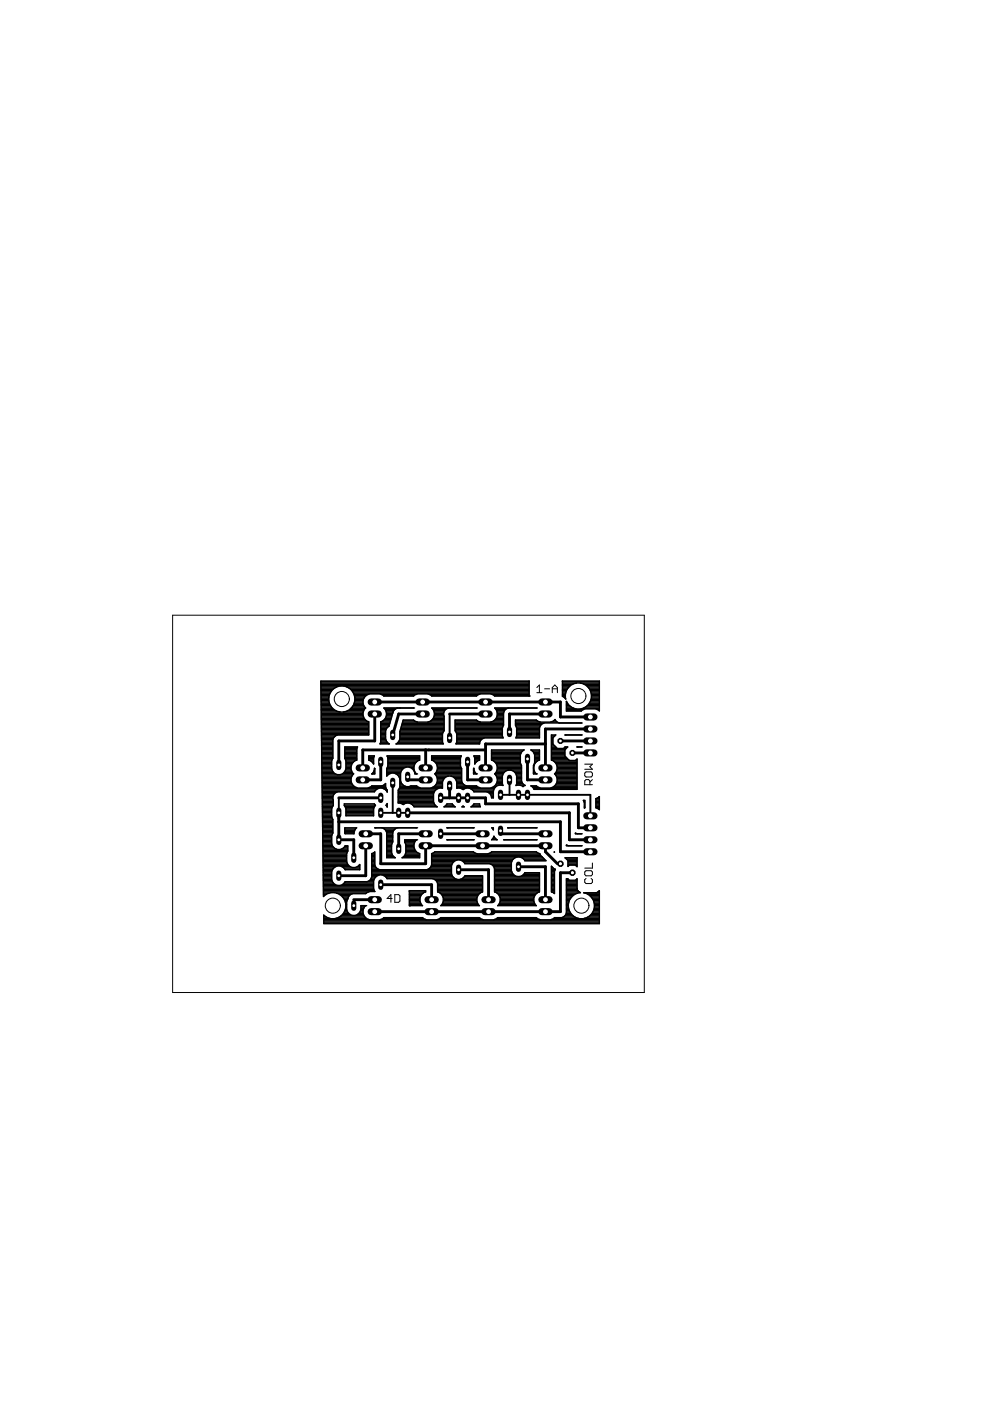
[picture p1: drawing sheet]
<svg xmlns="http://www.w3.org/2000/svg" width="210mm" height="297mm" viewBox="0 0 210 297" stroke-linecap="round" stroke-linejoin="round" font-family="sans-serif">
<g fill="none" stroke="#000" stroke-width=".21">
<path d="M36.6 130.4h100v80h-100zM113.8 145.8l.6-.6v1.7M113.8 146.9h1.1M115.5 146h1M117.1 146h1.1M117.1 146.9v-1.1l.5-.6 .6 .6v1.1M124 163.9l.3-.2h1l.3 .2v.6l-.3 .2h-1l-.3-.2zM124 162h1.6l-.5 .6 .5 .5h-1.6M125.1 166.4v-.8l-.3-.3h-.5l-.3 .3v.8h1.6M125.6 165.3l-.5 .5M83.2 190.5h-1.1l.8-.8v1.6M83.7 189.7h.8l.3 .3v1l-.3 .3h-.8z"/>
<path d="M124.3 186.2l-.3 .3v.6l.3 .2h1l.3-.2v-.6l-.3-.3M124.3 184.6h1l.3 .3v.5l-.3 .3h-1l-.3-.3v-.5zM125.6 183v1.1h-1.6"/>
<circle cx="72.5" cy="148.2" r="1.6"/>
<circle cx="122.6" cy="147.6" r="1.6"/>
<circle cx="70.6" cy="192" r="1.6"/>
<circle cx="123.3" cy="192" r="1.6"/>
</g>
<g fill="none" stroke="#000" stroke-width="1.5">
<path d="M78.7 148.8h1.5M78.7 151.4h1.5M88.9 148.8h1.5M88.9 151.4h1.5M102.2 148.8h1.5M102.2 151.4h1.5M114.9 148.8h1.5M114.9 151.4h1.5M124.4 159.6h1.5M124.4 157.1h1.5M124.4 154.6h1.5M124.4 152h1.5"/>
<path d="M76.2 162.8h1.5M76.2 165.3h1.5M76.8 179.3h1.5M76.8 176.8h1.5M89.5 179.3h1.5M89.5 176.8h1.5M89.5 162.8h1.5M89.5 165.3h1.5M101.6 179.3h1.5M101.6 176.8h1.5M102.2 162.8h1.5M102.2 165.3h1.5"/>
<path d="M114.9 179.3h1.5M114.9 176.8h1.5M114.9 162.8h1.5M114.9 165.3h1.5M124.4 178h1.5M124.4 175.5h1.5M124.4 173h1.5M78.7 193.3h1.5M78.7 190.7h1.5M90.8 193.3h1.5M90.8 190.7h1.5M102.8 193.3h1.5"/>
<path d="M102.8 190.7h1.5M114.9 193.3h1.5M114.9 190.7h1.5M124.4 180.6h1.5"/>
</g>
<g fill="none" stroke="#000" stroke-width="1.1">
<path d="M83.3 155.3v1.1M95.3 155.9v1.1M108 154.6v1.1M71.8 161.6v1.1M71.8 171.8v1.1M71.8 177.5v1.1M80.7 161v1.1M80.7 168.6v1.1M80.7 171.8v1.1M83.3 165.4v1.1M84.5 171.8v1.1M84.5 179.4v1.1"/>
<path d="M86.4 164.2v1.1M86.4 171.8v1.1M93.4 168.6v1.1M93.4 176.2v1.1M95.3 166.1v1.1M97.2 168.6v1.1M99.1 161v1.1M99.1 168.6v1.1M106.1 168v1.1M106.1 175.6v1.1M108 164.8v1.1M109.9 168v1.1"/>
<path d="M111.8 160.4v1.1M111.8 168v1.1M71.8 185.1v1.1M75 181.3v1.1M75 191.5v1.1M80.7 187v1.1M97.2 183.8v1.2M109.9 183.2v1.1"/>
</g>
<g fill="none" stroke="#000" stroke-width=".61">
<path d="M79.5 148.8h39.3v3.2h6.4M79.5 151.4v5.7h-7.7v5.1M89.6 151.4h-5.1l-1.2 4.4M90.2 159v3.8M95.3 151.4h7.6M102.9 159h-26v3.8M115.6 157.7h-12.7v5.1M115.6 151.4h-7.6v3.8M118.8 157.1h6.4M121.4 159.6h3.8M125.2 154.6h-9.6v8.2M71.8 174.2h47v6.4h6.4"/>
<path d="M71.8 172.3v5.7h3.2v3.9M71.8 169.2h8.9M77.5 176.8h3.2v6.3h9.5v-3.8h25.4v1.3l2.6 2.5M77.5 179.3v6.4h-5.7M80.7 161.5v3.8h-3.8M86.4 164.7v.6h3.8M86.4 172.3h34.3v5.7h4.5M90.2 176.8h-5.7v3.2M93.4 176.8h8.9M93.4 169.2h9.5v1.2h19.7v5.1h2.6M95.3 166.6v2.6M99.1 161.5v3.8h3.8"/>
<path d="M106.1 176.8h9.5M111.8 160.9v4.4h3.8M75 190.7h4.5M80.7 187.6h10.8v3.1M97.2 184.4h6.4v6.3M109.9 183.8h5.7v6.9M121.4 185h-2.6v8.3h-39.3"/>
</g>
<path d="M78.8 148.8h.7M95.3 151.4v5.1M71.8 169.2v3.1M80.7 172.3h5.7M83.3 166v6.3M106.1 168.5h19.1v4.5M106.1 176.1v.7M108 165.3v3.2M115.6 179.3v.7M75 190.7v1.3M90.9 193.3h.6M118.2 183.1h.6" fill="none" stroke="#000" stroke-width=".41"/>
<g fill="#000">
<circle cx="84.5" cy="150.1" r=".15"/>
<circle cx="84.7" cy="150.1" r=".15"/>
<circle cx="87.7" cy="150.1" r=".15"/>
<circle cx="101" cy="150.1" r=".15"/>
<circle cx="112.2" cy="147.6" r=".15"/>
<circle cx="113.7" cy="150.1" r=".15"/>
<circle cx="118.8" cy="157.1" r=".69"/>
<circle cx="119.8" cy="155.8" r=".15"/>
<circle cx="121.4" cy="159.6" r=".69"/>
<circle cx="122.4" cy="158.4" r=".15"/>
<circle cx="123.2" cy="155.8" r=".15"/>
<circle cx="123.2" cy="153.3" r=".15"/>
<circle cx="123.2" cy="158.4" r=".15"/>
<circle cx="78.8" cy="164.1" r=".15"/>
<circle cx="79.5" cy="175.5" r=".15"/>
<circle cx="88.3" cy="178" r=".15"/>
<circle cx="88.3" cy="175.5" r=".15"/>
<circle cx="88.3" cy="164.1" r=".15"/>
<circle cx="94.8" cy="178" r=".15"/>
<circle cx="94.8" cy="175.5" r=".15"/>
<circle cx="100.4" cy="175.5" r=".15"/>
<circle cx="100.4" cy="178" r=".15"/>
<circle cx="101" cy="164.1" r=".15"/>
<circle cx="107.6" cy="175.5" r=".15"/>
<circle cx="113.7" cy="175.5" r=".15"/>
<circle cx="113.7" cy="178" r=".15"/>
<circle cx="113.7" cy="164.1" r=".15"/>
<circle cx="123.2" cy="176.8" r=".15"/>
<circle cx="123.2" cy="179.3" r=".15"/>
<circle cx="77.5" cy="192" r=".15"/>
<circle cx="86.8" cy="192" r=".15"/>
<circle cx="118.8" cy="183.1" r=".69"/>
<circle cx="121.4" cy="185" r=".69"/>
</g>
<g fill="none" stroke="#000" stroke-width=".3">
<path d="M68 144.6h44.2M68 144.8h44.2M68 145.1h44.2M68 145.4h44.2M68 145.6h3.4M68 145.9h2.9M68 146.2h2.6M68 146.4h2.3M68.1 146.7h2M68.1 147h1.9M68.1 147.2h1.8M68.1 147.5h1.7"/>
<path d="M68.1 147.8h1.6M68.1 148h1.6M68.1 148.3h1.6M68.1 148.6h1.6M68.1 148.8h1.7M68.1 149.1h1.7M68.1 149.4h1.8M68.1 149.6h2M68.1 149.9h2.1M68.1 150.2h2.4M68.1 150.4h2.7M68.1 150.7h3.1"/>
<path d="M68.1 151h8.9M68.1 151.2h8.9M68.1 151.5h8.9M68.1 151.8h8.9M68.1 152h9M68.1 152.3h9.1M68.1 152.6h9.3M68.1 152.8h9.6M68.1 153.1h10.1M68.1 153.4h10.1M68.1 153.6h10.1M68.1 153.9h10.1"/>
<path d="M68.1 154.2h10.1M68.1 154.4h10.1M68.2 154.7h10M68.2 155h10M68.2 155.2h10M68.2 155.5h10M68.2 155.8h10M68.2 156h2.9M68.2 156.3h2.6M68.2 156.6h2.5M68.2 156.8h2.4M68.2 157.1h2.4"/>
<path d="M68.2 157.4h2.4M68.2 157.6h2.4M68.2 157.9h2.4M68.2 158.2h2.4M68.2 158.4h2.4M68.2 158.7h2.4M68.2 159h2.4M68.2 159.2h2.4M68.2 159.5h2.4M68.2 159.8h2.4M69.7 148.6l.6 1.3M70.3 149.9l.5 .5"/>
<path d="M70.6 156.8v3.9M70.8 150.4l1.3 .6M71.4 145.6a2.79 2.79 0 0 0-1.7 3M71.4 145.6l.7-.2 1.4 .2M73.1 158.7h2.6M73.1 159.8h2.5M73.1 159.5h2.5M73.1 159.2h2.5M73.1 159h2.5M73.1 158.4h2.7M73.5 145.6a2.79 2.79 0 0 1 1.7 3M73.5 145.6h38.7"/>
<path d="M73.7 150.7h3.4M74 145.9h38.2M74.2 150.4h3M74.2 150.4l-1.4 .6M74.3 146.2h37.9M74.4 150.2h3.1M74.6 146.4h37.6M74.7 149.9l-.5 .5M74.7 149.9h2.6M74.8 146.7h37.4M74.8 149.6h2.3M74.9 147h37.3"/>
<path d="M75 149.4h2M75.1 147.2h3M75.1 149.1h1.9M75.1 147.5h2.5M75.2 148.8h1.8M75.2 147.8h2.1M75.2 148.6l-.5 1.3M75.2 148.6h1.8M75.2 148.3h1.8M75.2 148h2M80.6 157.6h1.8M80.7 157.4h1.4"/>
<path d="M80.7 153.1h2M80.7 157.1h1.2M80.7 156.8h1.1M80.7 156.6h1M80.7 156.3h1M80.7 156h1M80.7 155.8h1M80.7 155.5h1M80.7 155.2h1M80.7 155h1M80.7 154.7h1.2M80.7 154.4h1.3"/>
<path d="M80.7 154.2h1.5M80.7 153.9h1.8M80.7 153.6h1.9M80.7 153.4h1.9M80.8 147.2h7.4M81.2 152.8h1.6M81.3 147.5h6.5M81.4 150.2h2.7M81.5 152.6h1.4M81.7 150.4h2M81.7 152.3h1.3M81.8 150.7h1.6"/>
<path d="M81.8 152h1.2M81.9 151h1.4M81.9 151.8h1.2M81.9 151.5h1.3M81.9 151.2h1.4M83.3 151v.2M84.1 150.1l-.4 .3-.4 .6M84.2 157.6h9.7M84.3 150.1h-.2M84.4 157.4h9.4M84.5 150.1h-3.1a1.7 1.7 0 0 1-.7 2.9v4.3l-.1 .4h2l-.6-.5-.3-.5v-1.7l.3-.6 .5-.4 .8-2.8M84.6 157.1h9.2"/>
<path d="M84.7 150.1h3M84.7 156.8h9.1M84.8 156.6h9M84.8 156.3h9M84.8 156h9M84.8 155.8h9M84.8 155.5h9.1M84.8 155.2h9.2M84.8 155h9.3M84.9 154.7h9.3M85 154.4h9.2M85.1 154.2h9.1"/>
<path d="M85.1 153.9h9.1M85.2 153.6h9M85.3 153.4h8.9M85.4 153.1h8.8M85.4 152.8h2.5M88.5 153.1l-.8-.5h-2.2l-.7 2.5v1.6l-.2 .5-.6 .5h10l-.2-.4v-1.7l.4-.7M91 147.2h10.6M91.4 152.8h2.8M91.5 147.5h9.6M91.6 150.2h3.4M91.6 152.6h2.6M91.9 150.4h2.6"/>
<path d="M91.9 152.3h2.3M92 150.7h2.2M92 152h2.2M92.1 151h2M92.1 151.8h2M92.1 151.5h2M92.1 151.2h2M95.1 150.1a1.26 1.26 0 0 0-.9 1.8v3M96.5 154.9l.3 .7v1.7l-.1 .4h5a1.24 1.24 0 0 1 1-1.2h4l-.2-.5M96.5 153.1h10.3M96.5 154.7h10M96.5 154.4h10"/>
<path d="M96.5 154.2h10.1M96.5 153.9h10.2M96.5 153.6h10.3M96.5 153.4h10.3M96.5 152.8h4.7M96.5 155h10M96.7 155.2h9.8M96.7 157.6h5M96.8 155.5h9.7M96.8 157.4h4.9M96.8 157.1h5M96.8 156.8h5.3"/>
<path d="M96.8 156.6h5.7M96.8 156.3h9.8M96.8 156h9.7M96.8 155.8h9.7M101 150.1h-9.5a1.73 1.73 0 0 1 .6 1.8 1.73 1.73 0 0 1-1.4 1.2M101.8 153.1l-.8-.5h-4.5v2.3M104.2 159.8h6.2M104.2 159.5h6.3M104.2 159.2h6.6M104.3 147.2h7.9M104.7 152.8h2.1M104.8 147.5h7.4"/>
<path d="M104.9 150.2h2.8M105 152.6h1.8M105.2 150.4h2M105.2 152.3h1.6M105.3 150.7h1.6M105.3 152h1.5M105.4 151h1.4M105.4 151.8h1.4M105.4 151.5h1.4M105.4 151.2h1.4M106.7 153.8l-.2 .5v1.7M106.8 153.8h-.1"/>
<path d="M107.8 150.1l-.8 .6-.2 .4v2.7M109.3 153.1h8.8M109.3 153.8h.1M109.3 153.6h5.5M109.3 153.4h5.9M109.3 152.8h4.6M109.3 153.8l.2 .5v1.7M109.4 153.9h5.1M109.4 156.3h5M109.5 154.2h4.9M109.5 156h4.9M109.5 155.8h4.9"/>
<path d="M109.5 155.5h4.9M109.5 155.2h4.9M109.5 155h4.9M109.5 154.7h4.9M109.5 154.4h4.9M110.6 159.5l.5-.5h-6.9v2.2l.5 .1M110.6 159.5l-.3 .5M112.2 144.5v3.1h-7.3l-.8-.5h-2.3l-.8 .5h-9.5l-.8-.5h-2.2l-.8 .5h-6.3l-.8-.5h-2.3a1.73 1.73 0 0 0-1.3 1.3 1.73 1.73 0 0 0 .5 1.7 1.7 1.7 0 0 0 .7 2.9v2.8h-6.6l-.8 .6-.2 .4M112.2 144.5v-.1h-44.2l.6 45.7a2.78 2.78 0 0 1 3.5-.4 2.78 2.78 0 0 1 1 3.4M112.9 159.2h1.5M113.1 159.5l-.6-.5h1.9v2.2l-.5 .1M113.1 159.5a2.92 2.92 0 0 1 0 2.8v1.8h.6l-.3-.3"/>
<path d="M113.1 159.5h1.3M113.2 159.8h1.2M113.7 150.1h-8.8a1.73 1.73 0 0 1 .5 1.8 1.73 1.73 0 0 1-1.3 1.2M114.5 153.1l-.8-.5h-4.4v1.2M116.9 158.7h3.1M116.9 159.8h2.9M116.9 159.5h2.9M116.9 159.2h2.9M116.9 159h2.9M116.9 158.4h1M116.9 158.2h.7M116.9 157.9h.5"/>
<path d="M116.9 157.6h.3M116.9 157.4h.3M116.9 157.1h.3M116.9 156.8h.3M116.9 156.6h.3M116.9 156.3h.5M116.9 156h.7M117.4 152.8h.4M117.7 152.6h.1M117.7 152.6l.4 .5M117.7 152.6l-.9 .5M118.1 153.1l.5 .2"/>
<path d="M118.2 158.7l-1-.9v-1.4l.6-.6h-.9v5.4l.5 .1M119.3 144.5l-.1-.1h7.9v6.3M119.3 144.5l-.1 3.1 .3 .2M119.3 144.8h2.9M119.3 147.5h.6M119.3 147.2h.6M119.3 147h.6M119.3 146.7h.7M119.3 146.4h.8M119.3 146.2h1M119.3 145.9h1.1M119.3 145.6h1.4"/>
<path d="M119.3 145.4h1.6M119.3 145.1h2.1M119.3 144.6h7.8M119.5 158.7l.3-.3h.6l-.6 .6v1.3M119.5 147.8h.4M119.8 158.4h.5M119.8 148h.1M119.8 155.8h3.4M120.1 150.7h3.2M120.1 150.4h3.6M120.1 150.2h1.5M120.1 149.9h1"/>
<path d="M120.1 149.6h.7M120.1 149.4h.4M120.1 149.1h.2M120.1 148.8h.1M120.4 145.9a2.66 2.66 0 0 0-.5 2.3l-.4-.4M122.4 158.4h.8M123.1 144.8h4M123.2 153.3h-7.8l-.8 .5-.2 .5v2.2h-5l.1-.5M123.7 150.2h3.4M123.9 145.1h3.2M124.1 149.9h3M124.3 145.4a2.79 2.79 0 0 1 .1 4.4 2.79 2.79 0 0 1-4.3-1.1v2h3.1l.9-.4h2.2l.8 .4"/>
<path d="M124.3 145.4a2.79 2.79 0 0 0-3.9 .5M124.3 145.4h2.8M124.5 149.6h2.6M124.6 145.6h2.5M124.8 149.4h2.3M124.9 145.9h2.2M125 149.1h2.1M125 146.2h2.1M125.1 148.8h2M125.2 146.4h1.9M125.2 148.6h1.9M125.3 146.7h1.8"/>
<path d="M125.3 148.3h1.8M125.3 147h1.8M125.4 148h1.7M125.4 147.8h1.7M125.4 147.5h1.7M125.4 147.2h1.7M126.6 150.4h.5M127.1 150.7h.1M68.2 160h2.4M68.2 160.3h2.4M68.2 160.6h2.4M68.2 160.8h2.3"/>
<path d="M68.2 161.1h2.2M68.2 161.4h2.1M68.2 161.6h2.1M68.2 161.9h2.1M68.2 162.2h2.1M68.2 162.4h2.1M68.2 162.7h2.1M68.3 163h2M68.3 163.2h2.1M68.3 163.5h2.2M68.3 163.8h2.4M68.3 164h2.7"/>
<path d="M68.3 164.3h6.5M68.3 164.6h6.3M68.3 164.8h6.2M68.3 165.1h6.1M68.3 165.4h6.1M68.3 165.6h6.1M68.3 165.9h6.2M68.3 166.2h6.3M68.3 166.4h6.5M68.3 166.7h6.8M68.3 167h7.2M68.3 167.2h11.8"/>
<path d="M68.3 167.5h11.4M68.3 167.8h11.1M68.3 168h2.9M68.3 168.3h2.6M68.3 168.6h2.4M68.3 168.8h2.3M68.3 169.1h2.3M68.3 169.4h2.3M68.3 169.6h2.4M68.3 169.9h2.4M68.3 170.2h2.4M68.3 170.4h2.4"/>
<path d="M68.3 170.7h2.4M68.4 171h2.1M68.4 171.2h2M68.4 171.5h1.9M68.4 171.8h1.9M68.4 172h1.9M68.4 172.3h1.9M68.4 172.6h1.9M68.4 172.8h1.9M68.4 173.1h1.9M68.4 173.4h2M68.4 173.6h2.1"/>
<path d="M68.4 173.9h2.2M68.4 174.2h2.2M68.4 174.4h2.2M68.4 174.7h2.2M68.4 175h2.2M68.4 175.2h2.2M68.4 175.5h2.2M68.4 175.8h2.2M68.4 176h2.2M68.4 176.3h2.2M68.4 176.6h2.2M68.4 176.8h2.1"/>
<path d="M68.4 177.1h2M68.4 177.4h1.9M68.4 177.6h1.9M68.4 177.9h1.9M68.4 178.2h1.9M68.4 178.4h1.9M68.4 178.7h1.9M68.5 179h1.8M68.5 179.2h1.9M68.5 179.5h2.1M68.5 179.8h2.3M70.3 171.5v1.7l.2 .5"/>
<path d="M70.5 160.8l-.2 .5v1.7a1.55 1.55 0 0 0 1.5 1.3 1.55 1.55 0 0 0 1.6-1.3v-1.7l-.3-.6v-2.3h2.7l-.2 .3v2.5l-.4 .1M70.5 176.6l-.2 .6v1.7a1.53 1.53 0 0 0 1.3 1.2 1.53 1.53 0 0 0 1.6-.8h.5v1.1M70.5 173.7l.1 .1M70.5 170.9l-.2 .6M70.6 176.6h-.1M70.6 173.8v2.8M70.6 160.7l-.1 .1M72.7 164h2.2M72.8 179.8h.9M72.9 163.8h1.8M73 170.7h6.6M73.1 179.5h.6"/>
<path d="M73.1 175.5h2.5l-.3 .3-.2 1h-1.9zM73.1 160.3h2.5M73.1 176.6h2M73.1 176.3h2M73.1 176h2.1M73.1 175.8h2.3M73.1 160.6h2.5M73.1 160h2.5M73.1 170.9l.3 .6M73.1 170.9l-.1-.5h6.4l.2 .3-.4 .8M73.1 171h6.3M73.2 160.8h2.4"/>
<path d="M73.2 163.5h1.4M73.3 171.2h6M73.3 161.1h2.3M73.3 163.2h1.2M73.4 171.5v1.5h5.8v-1.5M73.4 172.8h5.8M73.4 172.6h5.8M73.4 172.3h5.8M73.4 172h5.8M73.4 171.8h5.8M73.4 171.5h5.8M73.4 163h1"/>
<path d="M73.4 162.7h1M73.4 162.4h1M73.4 162.2h1.2M73.4 161.9h1.3M73.4 161.6h1.5M73.4 161.4h1.8M74.7 163.8l.3 .3a1.73 1.73 0 0 0-.5 1.7 1.73 1.73 0 0 0 1.3 1.3h2.2l.8-.5h2.2l.4-.2M75.2 161.3a1.76 1.76 0 0 0-.5 2.5M78.2 160.3h1.2l-.2 .4v1.3l-.5-.7-.5-.1zM78.2 161.1h1M78.2 160.8h1M78.2 160.6h1.1"/>
<path d="M78.3 167h3.5M78.7 161.4h.5M78.8 166.7h2.9M78.9 164h.6M78.9 161.6h.3M79.2 163.8h.3M79.2 161.9h.1M79.3 163.5h.2M79.4 163.2h.1M79.4 163h.1M79.4 163l.1 1.1h-.7l.3-.3M79.4 163l-.3 .8"/>
<path d="M79.5 175.5h8.8M81 175.5l.8 .6 .2 .4v5.4h1.8l-.6-.5-.2-.6v-1.7l.2-.6M81.4 167.2h.5M81.4 166.4h.3M81.4 166.4l.3-.3v.7l.4 .7v.4l-.1-.2M81.5 175.8h2.3M81.7 166.2h.1M81.8 167.5h.3M81.8 176h1.7M81.9 170.7h.2M81.9 176.3h1.5M82 179.8h1"/>
<path d="M82 179.5h1M82 179.2h1M82 179h1.1M82 178.7h1.2M82 178.4h1.3M82 178.2h1.3M82 177.9h1.3M82 177.6h1.3M82 177.4h1.3M82 177.1h1.3M82 176.8h1.3M82 176.6h1.3"/>
<path d="M82 164.3h.3M82 164h.7M82 163.8h3M82 163.5h3.1M82 163.2h3.2M82 163h3.5M82 167.7a1.52 1.52 0 0 0-2.6 .2h-7.8a1.26 1.26 0 0 0-.9 1.8v1.1l-.2 .1M82 163l.2-.6v-1.7l-.1-.4h6.9v.9a1.7 1.7 0 0 0-.7 2.9h-.3a1.53 1.53 0 0 0-1.5-1.5 1.53 1.53 0 0 0-1.6 1.3v1.7a1.52 1.52 0 0 0 2.2 1h1.2l.8 .5h2.3a1.73 1.73 0 0 0 1.3-1.3 1.73 1.73 0 0 0-.5-1.7l.3-.3M82 163v1.6a1.54 1.54 0 0 1 2.6 0M82 167.8h.1M82 171h.1M82.1 170.4h.1"/>
<path d="M82.1 170.4v.7l-.3-.4zM82.1 162.7h3.9M82.2 160.6h6.8M82.2 162.4h5.6M82.2 162.2h5.7M82.2 161.9h5.8M82.2 161.6h6M82.2 161.4h6.3M82.2 161.1h6.8M82.2 160.8h6.8M83.3 178.5h-.1M83.8 164h1.1"/>
<path d="M84.3 164.3h.6M84.3 175.5l-.8 .6-.2 .4v2M84.4 167.5v2.8h.4l.7 .3a1.5 1.5 0 0 1 2.2 .3M84.4 170.2h7.6M84.4 169.9h7.5M84.4 169.6h7.5M84.4 169.4h7.5M84.4 169.1h7.5M84.4 168.8h7.5M84.4 168.6h7.5M84.4 168.3h7.5M84.4 168h7.6"/>
<path d="M84.4 167.8h7.7M84.5 167.5h7.9M84.5 164.6h.4M84.6 164.6l.2 .5v1.7l-.4 .7M84.6 167.2h8.2M84.7 164.8h.2M84.7 167h4.2M84.8 165.1h.1M84.8 166.4h.7M84.8 166.7h1.1M84.8 166.2h.4M84.8 165.9h.3"/>
<path d="M84.8 165.6h.1M84.8 165.4h.1M85.2 170.4h.5M85.8 178.5v-.5h2.5a1.69 1.69 0 0 0-.3 2.3M85.8 178.5h.1M85.8 178.4h2.2M85.8 178.2h2.4M85.8 178.5l.3 .6v1.7l-.3 .6M85.9 178.7h2M86 179h1.8M86.1 179.8h1.7M86.1 179.5h1.7"/>
<path d="M86.1 179.2h1.7M86.9 162.7h.9M87 166.7h1.4M87.1 170.4h5M87.4 163h.4M87.5 170.7h4.8M87.7 163.2h.1M87.7 171h4.8M87.8 163.5h.1M87.9 163.8h.1M88 164h.3M91.5 161.1h6.1"/>
<path d="M91.5 160.8h6.1M91.5 160.6h6.2M91.6 167h2.2M91.9 168.3v1.7l.2 .6 .6 .5h-4.9l-.1-.2M92 161.4h5.6M92.1 166.7h1.7M92.1 167.7a1.5 1.5 0 0 1 1.7-.6v-1.3a1.55 1.55 0 0 1 1.5-1.3 1.55 1.55 0 0 1 1.5 1.3v1.3a1.4 1.4 0 0 1 1.4 .3 1.5 1.5 0 0 1 2.2 .3M92.1 167.7l-.2 .6M92.2 164h5.7M92.3 161.6h5.3M92.4 166.4h1.4M92.4 164.3h5.5"/>
<path d="M92.5 163.8h5.4M92.5 161.9h5.1M92.5 166.2h1.3M92.6 164.6h2.4M92.6 163.5h5.3M92.6 162.2h5M92.7 165.9h1.1M92.7 164.8h1.7M92.7 163.2h5.2M92.7 162.4h4.9M92.7 165.6h1.2M92.7 165.4h1.3"/>
<path d="M92.7 165.1h1.5M92.7 163h5.2M92.7 162.7h5M94.1 171.1l.7-.7h1.1l.6 .7zM94.3 171h2M94.6 170.7h1.5M94.8 175.5h5.6M94.8 178h5.6M95.7 164.6h2.2M96.2 164.8h1.7M96.5 165.1h1.4M96.7 165.4h1.2"/>
<path d="M96.8 165.6h1.1M96.8 166.4h1.6M96.8 167h4.8M96.8 166.7h4.3M96.8 166.2h1.4M96.8 165.9h1.2M97.6 162.4v-1.7l.2-.4h-6.3v.9a1.72 1.72 0 0 1 1 2.6M97.6 162.4l.3 .6M97.9 163v2.6l.5 .8M97.9 167.2h.6M97.9 171.1l.3-.2 .2 .2zM98.1 171h.1"/>
<path d="M99.8 167.2h5M99.8 171.1l.7-.7h1.2l.1 .7zM100 171h1.8M100.2 167.5h4.5M100.3 170.7h1.4M100.4 164h.6M100.4 163.8h.3M100.4 163.5h.2M100.4 163.2h.1M100.4 163h.1M100.4 163v1.1h.6l-.3-.3M100.4 163l.3 .8"/>
<path d="M100.4 167.8h4.2M100.5 160.3h1.2v.9l-.5 .1-.5 .7v-1.3zM100.6 160.6h1.1M100.7 161.9h.1M100.7 161.6h.2M100.7 161.4h.5M100.7 161.1h1M100.7 160.8h1M103.5 168h1.1M103.9 168.3h.7M104.1 168.6h.5M104.2 168.8h.4"/>
<path d="M104.2 160.3h6.1M104.2 169.1h.4M104.2 161.1h6.1M104.2 160.8h6.1M104.2 160.6h6.1M104.2 160h6.1M104.2 175.5h.4v.5zM104.3 167h.7M104.4 177.9h.8M104.5 175.8h.1M104.6 177.6h.3M104.7 161.3a1.76 1.76 0 0 1 .5 2.5"/>
<path d="M104.7 177.4h.1M104.7 161.4h5.6M104.7 177.3l.7 .7h-1.2zM104.8 166.7h.5M104.9 164h1.8M105 161.6h5.3M105.1 166.4h1.5M105.1 164.3h1.5M105.2 163.8l-.3 .3a1.73 1.73 0 0 1 .5 1.7 1.73 1.73 0 0 1-1.3 1.3h-2.3l-.8-.5h-2.1l-.5-.2M105.2 163.8h1.7M105.2 161.9h5.2M105.2 166.2h1.3"/>
<path d="M105.3 164.6h1.2M105.3 166.7l-.5 .4-.2 .6v1.5h-.4a1.24 1.24 0 0 0-1-1.3h-2.7l-.1-.2M105.3 163.5h1.9M105.3 162.2h5.2M105.4 165.9h1.1M105.4 164.8h1.1M105.4 163.2h5.2M105.4 162.4h5.2M105.4 165.6h1.1M105.4 165.4h1.1M105.4 165.1h1.1M105.4 163h5.2"/>
<path d="M105.4 162.7h5.2M105.8 166.5l-.5 .2M106.4 166.5h.3l-.2-.3v-1.7a1.55 1.55 0 0 1 1.5-1.3 1.55 1.55 0 0 1 1.5 1.3v1.7l-.1 .3h.2M106.8 178h6.9M107.6 175.5h6.1M108.9 163.5h1.7M109.1 163.8h1.5M109.4 164h1.2M109.5 166.4h1.6M109.5 164.3h1.1M109.5 166.2h1.4M109.5 165.9h1.2"/>
<path d="M109.5 165.6h1.1M109.5 165.4h1.1M109.5 165.1h1.1M109.5 164.8h1.1M109.5 164.6h1.1M110.2 166.5l.6 .2M110.3 160v1.8l.3 .5v3.3l.5 .8M110.8 166.7h.2M111.1 166.4l.3 .1-.5 .3-.1-.1M112.7 166.7h1.1M113 167h1.3M113.1 164h.6"/>
<path d="M113.1 163.8h.3M113.1 163.5h.2M113.1 163.2h.1M113.1 163h.1M113.1 162.7h.1M113.1 162.4h.1M113.2 167.2h9.1M113.2 162.2h.1M113.3 161.9h.1M113.3 160h1.1M113.4 160.3h1M113.4 161.6h.2"/>
<path d="M113.4 161.4h.5M113.4 161.1h1M113.4 160.8h1M113.4 160.6h1M113.9 161.3a1.76 1.76 0 0 0-.5 2.5M116.9 160.3h2.9M116.9 161.1h3.7M116.9 160.8h3.4M116.9 160.6h3.1M116.9 160h2.9M117 167h5.3M117.4 161.3a1.76 1.76 0 0 1 .5 2.5"/>
<path d="M117.4 161.4h4.9M117.5 166.7h4.8M117.6 164h4.7M117.7 161.6h4.6M117.8 166.4h4.5M117.8 164.3h4.5M117.9 163.8l-.3 .3a1.73 1.73 0 0 1 .5 1.7 1.73 1.73 0 0 1-1.3 1.3h-2.3l-.8-.5h-1.2l.2 .1M117.9 163.8h4.4M117.9 161.9h4.4M117.9 166.2h4.4M118 164.6h4.3M118 163.5h4.3"/>
<path d="M118 162.2h4.3M118.1 165.9h4.2M118.1 164.8h4.2M118.1 163.2h4.2M118.1 162.4h4.2M118.1 165.6h4.2M118.1 165.4h4.2M118.1 165.1h4.2M118.1 163h4.2M118.1 162.7h4.2M119.8 160.3l.9 .9h1.3l.3-.3v6.5h-9.1l-.5-.7M120.1 179.2h.2"/>
<path d="M120.5 179.3l-.4-.1v.1h3.1M122.2 161.1h.1M122.4 176.8l-.4-.2v.2h1.2M123.7 169.7h.3l-.1 1.6v-1.1zM123.8 169.9h.2M123.9 170.2h.1M123.9 170.4h.1M123.9 171.2h.1M123.9 171h.1M123.9 170.7h.1M126.3 169.3l.8-.4v2.8l-.8-.4zM126.3 170.4h.8"/>
<path d="M126.3 171.2h.8M126.3 171h.8M126.3 170.7h.8M126.3 170.2h.8M126.3 169.9h.8M126.3 169.6h.8M126.3 169.4h.8M126.9 169.1h.2M126.9 171.5h.2M68.5 180h2.8M68.5 180.3h5.2M68.5 180.6h5.2"/>
<path d="M68.5 180.8h5.1M68.5 181.1h5M68.5 181.4h5M68.5 181.6h5M68.5 181.9h5M68.5 182.2h5M68.5 182.4h5M68.5 182.7h5M68.5 183h5.1M68.5 183.2h5.2M68.5 183.5h5.4M68.5 183.8h2.6"/>
<path d="M68.5 184h2.3M68.5 184.3h2M68.5 184.6h1.9M68.5 184.8h1.8M68.5 185.1h1.8M68.5 185.4h1.8M68.5 185.6h1.8M68.5 185.9h1.8M68.5 186.2h1.8M68.5 186.4h1.8M68.5 186.7h1.9M68.5 187h2"/>
<path d="M68.6 187.2h2.1M68.6 187.5h2.4M68.6 187.8h10.6M68.6 188h10.6M68.6 188.3h10.6M68.6 188.6h10.7M68.6 188.8h10.8M68.6 189.1h9.6M68.6 189.4h1.2M68.6 189.6h.6M68.6 189.9h.2M68.6 194.2h.2"/>
<path d="M68.6 194.4h.6M68.6 194.7h1.3M68.6 195h9.6M68.7 195.2h58.4M68.7 195.5h58.4M68.7 195.8h58.4M70.3 184.8v1.7l.2 .6 .5 .4 .5 .2M71.3 194.7h6.4M71.4 189.4h6.2M71.9 194.4h5.5M72 189.6h2.4M72.3 194.2h4.9"/>
<path d="M72.4 189.9h1.7M72.4 180h1.3M72.5 183.8h1.8M72.6 193.9h1.6M72.6 190.2h1.3M72.7 187.5h6.5M72.8 193.6h1.1M72.8 190.4h1M72.9 184h3.4M73 187.2h6.2M73 193.4h.7M73 190.7h.7"/>
<path d="M73.1 193.1h.5M73.1 184.3h3.2M73.1 193.1a2.76 2.76 0 0 1-4.5 .9l.1 1.8h58.4v-6.9l-.7 .4h-2.6a2.77 2.77 0 0 1 2 3.8M73.1 191h.5M73.2 187h6M73.2 186.9l-.5 .6-.6 .2M73.2 192.8h.3M73.2 191.2h.3M73.3 192.6h.2M73.3 191.5h.2M73.3 192h.2M73.3 192.3h.2"/>
<path d="M73.3 191.8h.2M73.5 182.7a1.55 1.55 0 0 0 1.2 1.2 1.55 1.55 0 0 0 1.6-.6v1.1h-3.1a1.53 1.53 0 0 0-1.6-.8 1.53 1.53 0 0 0-1.3 1.2M73.7 190.6l-.2 .6v1.7a1.58 1.58 0 0 0 2 1.2 1.58 1.58 0 0 0 1-2.1h1l-.3 .3M73.7 180.4l-.2 .6v1.7M73.7 190.6h.1M73.7 180.4h.1M75.7 183.8h.6M75.8 193.9h1.3M76.1 183.5h.2M76.1 193.6h.9M76.3 193.4h.7M76.4 193.1h.6"/>
<path d="M76.5 192.8h.5M76.5 192.6h.6M76.5 192.3h.7M77.2 192.3l-.2 .6v.7M78.3 186.7h.9M78.6 186.4h.7M78.7 186.2h.7M78.8 185.9h.9M78.8 185.6h1.3M78.8 185.4h17M78.8 185.1h16.9M78.8 184.8h16.9"/>
<path d="M78.8 184.6h16.9M78.8 184.3h1.4M78.8 184h1M78.8 183.8h.8M78.8 183.5h.7M78.8 183.2h.7M78.8 183h.7M78.8 182.7h.7M78.8 182.4h.7M78.8 182.2h.7M78.8 181.9h.7M78.8 181.6h.7"/>
<path d="M78.8 181.4h.7M78.8 181.1h.7M79.2 180.8h.3M79.4 186.2l-.2 .5v1.7l.3 .6h-1.2l-.8 .5h-2.7a1.25 1.25 0 0 0-1.1 1.1M79.4 186.2a1.55 1.55 0 0 1 2.6 0M80.7 195h9.6M81.2 194.7h8.5M81.3 185.6h14.6M81.7 185.9h14.3M82 180.6h1M82 181.6h1.5M82 181.4h1.2"/>
<path d="M82 181.1h1.1M82 180.8h1M82 180.3h1M82 180h1M82 186.2h14.3M85.6 181.6h3.4M85.8 181.4h3.2M85.9 181.1h3.1M86 180.8h2.6M86.1 180.6h2.2M86.1 180.3h1.9M86.1 180h1.8"/>
<path d="M86.8 188.8h3.4v.3a1.7 1.7 0 0 0-.6 2.9h-2.8zM86.8 191.8h2.5M86.8 191.5h2.4M86.8 191.2h2.3M86.8 191h2.2M86.8 190.7h2.2M86.8 190.4h2.2M86.8 190.2h2.3M86.8 189.9h2.4M86.8 189.6h2.6M86.8 189.4h2.9M86.8 189.1h3.4"/>
<path d="M88 180.3l.5 .5 .5 .2v.9h-3.8l.6-.5M90.7 184.3h5M91.1 184h4.6M91.4 183.8h4.3M91.5 183.5h4.2M91.5 183.2h4.3M91.5 183h4.5M91.5 182.7h4.7M91.5 182.4h5.2M91.5 182.2h17.3M91.5 181.9h17.6M91.5 181.6h23.4"/>
<path d="M91.5 181.4h23.1M91.5 181.1h23M91.9 180.8h8.8M92.1 186.4h4.7M92.4 186.7h9.9M92.6 187h9.7M92.7 195h9.7M92.8 187.2h9.5M92.8 187.8h9.5M92.8 188.8h9.5M92.8 188.6h9.5M92.8 188.3h9.5"/>
<path d="M92.8 188h9.5M92.8 187.5h9.5M92.8 189.1h9.5M93.3 194.7h8.5M93.3 189.4h8.5M93.6 189.6h7.9M93.7 191.8h7.7M93.8 189.9h7.5M93.8 191.5h7.5M93.9 190.2h7.3M94 191.2h7.2M94 191h7.1"/>
<path d="M94 190.7h7.1M94 190.4h7.1M95.9 183l-.2 .5v1.8a1.53 1.53 0 0 0 1.3 1.2 1.53 1.53 0 0 0 1.6-.8h3.7v3.4a1.7 1.7 0 0 0-.7 2.9h-8.1a1.7 1.7 0 0 0-.7-2.9v-1.8l-.2-.4-.8-.6h-9.7l-.1-.1M95.9 183a1.52 1.52 0 0 1 2.7 .1h5.2l.5 .2 .6 .8v5a1.7 1.7 0 0 1 .6 2.9h8.2a1.7 1.7 0 0 1 .7-2.9v-4.1h-3.1a1.53 1.53 0 0 1-1.6 .9 1.53 1.53 0 0 1-1.3-1.3v-1.7a1.53 1.53 0 0 1 1.3-1.2 1.53 1.53 0 0 1 1.6 .8h4.5l-1.4-1.5-.7-.4h-9.5l-.8 .4h-2.2l-.8-.4h-8.2l-.7 .4v2.4l-.2 .4-.8 .6h-10l-.5-.2-.5-.8v-2.8l-.7 .4v4.9l-.2 .5-.8 .5M97.6 186.4h4.7M97.8 182.4h10.8M98.2 186.2h4.1M98.2 182.7h10.3M98.4 185.9h3.9M98.5 183h9.9M103.9 180.8h10.1M104.1 183.2h4.3"/>
<path d="M104.5 183.5h3.9M104.7 183.8h3.7M104.8 184h3.6M104.8 195h9.6M104.9 187h9.5M104.9 187.8h9.5M104.9 188.8h9.5M104.9 188.6h9.5M104.9 188.3h9.5M104.9 188h9.5M104.9 187.5h9.5M104.9 187.2h9.5"/>
<path d="M104.9 186.7h9.5M104.9 186.4h9.5M104.9 186.2h9.5M104.9 185.9h9.5M104.9 185.6h4.2M104.9 185.4h3.9M104.9 185.1h3.7M104.9 184.8h3.6M104.9 184.6h3.5M104.9 184.3h3.5M104.9 189.1h9.5M105.4 194.7h8.5"/>
<path d="M105.4 189.4h8.4M105.7 189.6h7.9M105.8 191.8h7.7M105.9 189.9h7.5M105.9 191.5h7.4M106 190.2h7.3M106 191.2h7.2M106.1 191h7.1M106.1 190.7h7.1M106.1 190.4h7.1M110.7 185.6h3.7M110.7 181.9h4.5"/>
<path d="M111 185.4h3.4M111 182.2h4.4M111.3 185.1h3.1M111.3 182.4h4.4M116.9 195h10.2M116.9 183.7l.8 .6-.1 .5v4.7l-.7-.4zM116.9 187h.7M116.9 187.8h.7M116.9 188.8h.7M116.9 188.6h.7M116.9 188.3h.7M116.9 188h.7"/>
<path d="M116.9 187.5h.7M116.9 187.2h.7M116.9 186.7h.7M116.9 186.4h.7M116.9 186.2h.7M116.9 185.9h.7M116.9 185.6h.7M116.9 185.4h.7M116.9 185.1h.7M116.9 184.8h.7M116.9 184.6h.7M116.9 184.3h.8"/>
<path d="M116.9 184h.4M116.9 183.8h.1M116.9 189.1h.7M117.4 194.7h5.2M117.5 189.4h.1M117.5 180.7h.1M119.4 194.4h2.5M119.7 194.2h1.8M119.8 181.9h2.5v1.9l-.3-.4h-1.3l-.3 .3v-1.2zM119.9 181.9h2.4M119.9 193.9h1.3M120.1 193.6h.9"/>
<path d="M120.1 192h.4M120.1 187h2.2M120.1 187.8h2.2M120.1 193.4h.7M120.1 193.1h.6M120.1 192.8h.5M120.1 192.6h.4M120.1 192.3h.4M120.1 191.8h.4M120.1 191.5h.4M120.1 191.2h.5M120.1 191h.6"/>
<path d="M120.1 190.7h.7M120.1 190.4h.9M120.1 190.2h1.1M120.1 189.9h1.4M120.1 189.6h1.8M120.1 189.4h2.4M120.1 189.1h2.6M120.1 188.8h2.4M120.1 188.6h2.3M120.1 188.3h2.2M120.1 188h2.2M120.1 187.5h2.2"/>
<path d="M120.1 187.2h2.2M120.1 186.7h2.2M120.1 186.4h.4M120.1 182.2h2.2M120.4 182.4h1.9M120.4 183.5h.2M120.4 183.2h1.9M120.4 183h1.9M120.4 182.7h1.9M120.7 193.1a2.79 2.79 0 0 0 2.6 1.7 2.79 2.79 0 0 0 2.5-1.7M122.1 183.5h.2M122.2 186.4h.1"/>
<path d="M122.4 188.5l.1 .4 .4 .3M122.4 188.5l-.1-2.2-.3 .3h-1.3l-.3-.3h-.3v7.2l-.6 .9-.4 .2h-1.5l-.8 .4h-2.3l-.8-.4h-8.2l-.8 .4h-2.2l-.9-.4h-8.1l-.9 .4h-2.2l-.8-.4h-8.2l-.8 .4h-2.3l-.6-.2-.5-.5-.2-.7M122.9 189.3h.2zM122.9 189.3a2.79 2.79 0 0 0-2.2 3.8M124 194.7h3.1M124.1 189.4h3M124.6 194.4h2.5M124.7 189.6h2.4M125 194.2h2.1M125.1 189.9h2M125.3 193.9h1.8M125.3 190.2h1.8"/>
<path d="M125.5 193.6h1.6M125.5 190.4h1.6M125.7 193.4h1.4M125.7 190.7h1.4M125.8 193.1h1.3M125.9 191h1.2M125.9 192.8h1.2M125.9 191.2h1.2M126 192.6h1.1M126 191.5h1.1M126 192h1.1M126 192.3h1.1"/>
<path d="M126 191.8h1.1M126.8 189.1h.3"/>
</g>
<g fill="#fff">
<circle cx="115.6" cy="193.3" r=".51"/>
<circle cx="115.6" cy="190.7" r=".51"/>
<circle cx="115.6" cy="179.3" r=".51"/>
<circle cx="115.6" cy="176.8" r=".51"/>
<circle cx="115.6" cy="162.8" r=".51"/>
<circle cx="115.6" cy="165.3" r=".51"/>
<circle cx="115.6" cy="148.8" r=".51"/>
<circle cx="115.6" cy="151.4" r=".51"/>
<circle cx="108" cy="165.3" r=".3"/>
<circle cx="108" cy="155.2" r=".3"/>
<circle cx="111.8" cy="168.5" r=".3"/>
<circle cx="111.8" cy="160.9" r=".3"/>
<circle cx="106.1" cy="168.5" r=".3"/>
<circle cx="106.1" cy="176.1" r=".3"/>
<circle cx="109.9" cy="168.5" r=".3"/>
<circle cx="109.9" cy="183.8" r=".3"/>
<circle cx="103.6" cy="193.3" r=".51"/>
<circle cx="103.6" cy="190.7" r=".51"/>
<circle cx="102.3" cy="179.3" r=".51"/>
<circle cx="102.3" cy="176.8" r=".51"/>
<circle cx="102.9" cy="162.8" r=".51"/>
<circle cx="102.9" cy="165.3" r=".51"/>
<circle cx="102.9" cy="148.8" r=".51"/>
<circle cx="102.9" cy="151.4" r=".51"/>
<circle cx="95.3" cy="166.6" r=".3"/>
<circle cx="95.3" cy="156.5" r=".3"/>
<circle cx="99.1" cy="169.2" r=".3"/>
<circle cx="99.1" cy="161.5" r=".3"/>
<circle cx="93.4" cy="169.2" r=".3"/>
<circle cx="93.4" cy="176.8" r=".3"/>
<circle cx="97.2" cy="169.2" r=".3"/>
<circle cx="97.2" cy="184.4" r=".3"/>
<circle cx="91.5" cy="193.3" r=".51"/>
<circle cx="91.5" cy="190.7" r=".51"/>
<circle cx="90.2" cy="179.3" r=".51"/>
<circle cx="90.2" cy="176.8" r=".51"/>
<circle cx="90.2" cy="162.8" r=".51"/>
<circle cx="90.2" cy="165.3" r=".51"/>
<circle cx="89.6" cy="148.8" r=".51"/>
<circle cx="89.6" cy="151.4" r=".51"/>
<circle cx="83.3" cy="166" r=".3"/>
<circle cx="83.3" cy="155.8" r=".3"/>
<circle cx="86.4" cy="172.3" r=".3"/>
<circle cx="86.4" cy="164.7" r=".3"/>
<circle cx="84.5" cy="172.3" r=".3"/>
<circle cx="84.5" cy="180" r=".3"/>
<circle cx="80.7" cy="172.3" r=".3"/>
<circle cx="80.7" cy="187.6" r=".3"/>
<circle cx="79.5" cy="193.3" r=".51"/>
<circle cx="79.5" cy="190.7" r=".51"/>
<circle cx="77.5" cy="176.8" r=".51"/>
<circle cx="77.5" cy="179.3" r=".51"/>
<circle cx="76.9" cy="162.8" r=".51"/>
<circle cx="76.9" cy="165.3" r=".51"/>
<circle cx="79.5" cy="148.8" r=".51"/>
<circle cx="79.5" cy="151.4" r=".51"/>
<circle cx="71.8" cy="172.3" r=".3"/>
<circle cx="71.8" cy="162.2" r=".3"/>
<circle cx="80.7" cy="169.2" r=".3"/>
<circle cx="80.7" cy="161.5" r=".3"/>
<circle cx="71.8" cy="178" r=".3"/>
<circle cx="71.8" cy="185.7" r=".3"/>
<circle cx="75" cy="181.9" r=".3"/>
<circle cx="75" cy="192" r=".3"/>
<circle cx="125.2" cy="159.6" r=".51"/>
<circle cx="125.2" cy="157.1" r=".51"/>
<circle cx="125.2" cy="154.6" r=".51"/>
<circle cx="125.2" cy="152" r=".51"/>
<circle cx="125.2" cy="180.6" r=".51"/>
<circle cx="125.2" cy="178" r=".51"/>
<circle cx="125.2" cy="175.5" r=".51"/>
<circle cx="125.2" cy="173" r=".51"/>
<circle cx="121.4" cy="159.6" r=".3"/>
<circle cx="121.4" cy="185" r=".3"/>
<circle cx="118.8" cy="157.1" r=".3"/>
<circle cx="118.8" cy="183.1" r=".3"/>
</g>
</svg>
